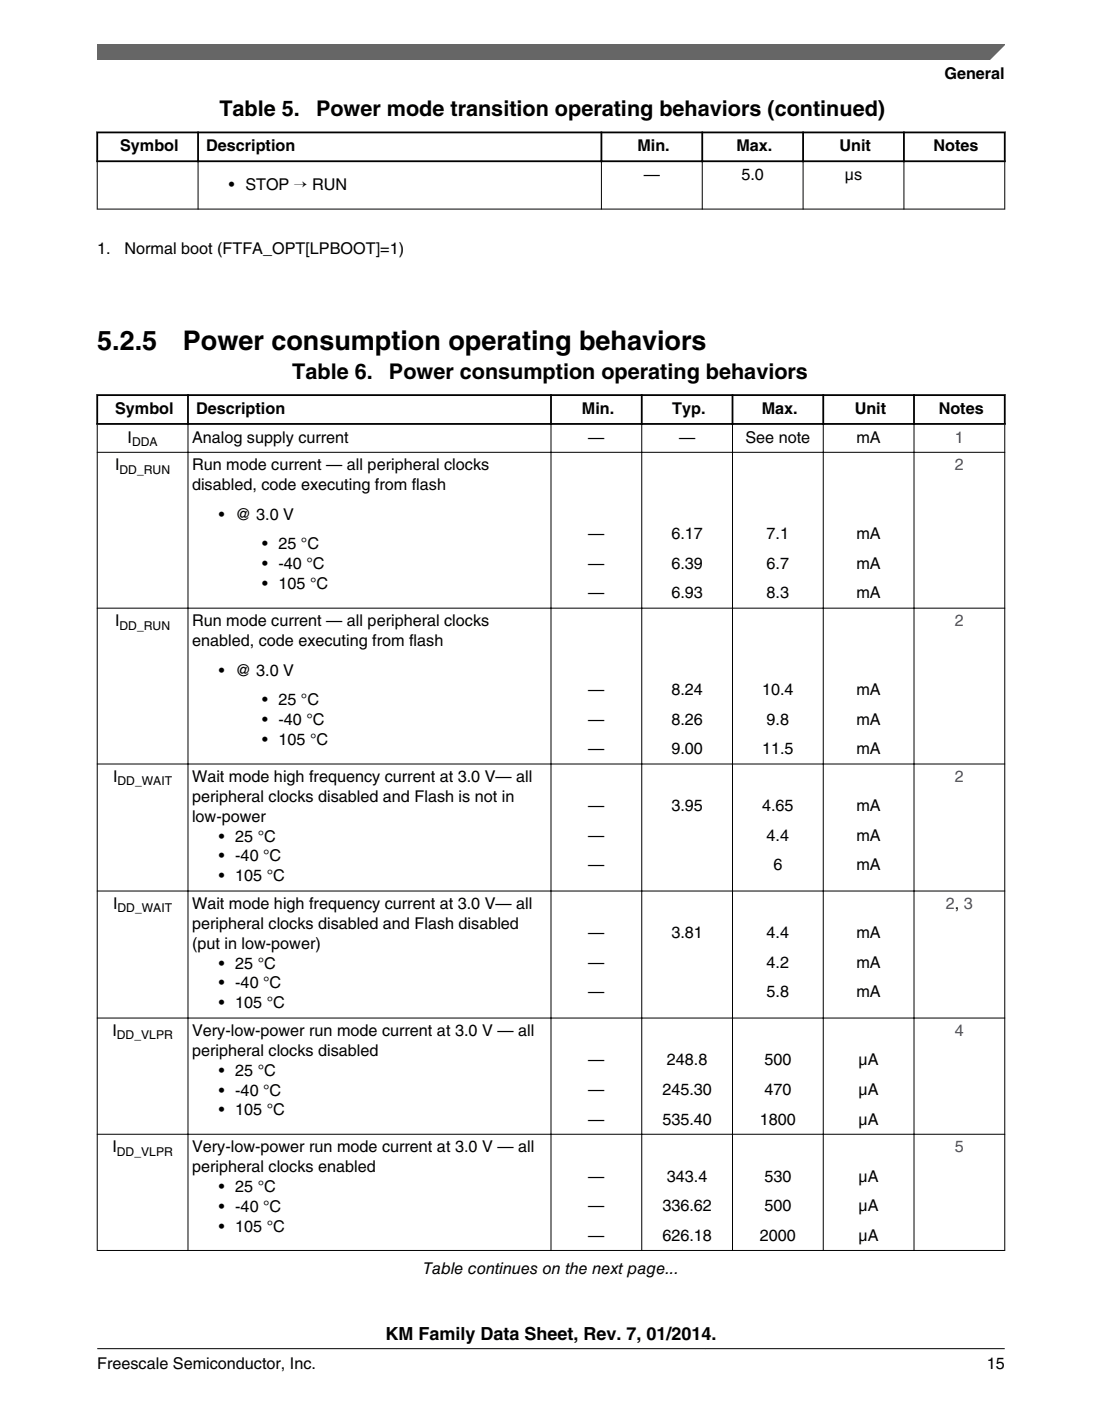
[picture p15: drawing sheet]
<svg xmlns="http://www.w3.org/2000/svg" width="216mm" height="274mm" viewBox="0 0 216 274" stroke-linecap="round" stroke-linejoin="round" font-family="sans-serif">
<defs><g id="words">
<g font-size="5.3">
<text x="19" y="68.5">5.2.5</text>
<text x="35.8" y="68.5">Power consumption operating behaviors</text>
</g>
<g font-size="4.2">
<text x="43" y="22.6">Table 5.</text>
<text x="61.9" y="22.6">Power mode transition operating behaviors (continued)</text>
<text x="57.3" y="74.2">Table 6.</text>
<text x="76.2" y="74.2">Power consumption operating behaviors</text>
</g>
<text font-size="3.5" x="75.5" y="262.3">KM Family Data Sheet, Rev. 7, 01/2014.</text>
<g font-size="3.2">
<text x="185" y="15.5">General</text>
<text x="23.5" y="29.6">Symbol</text>
<text x="40.4" y="29.6">Description</text>
<text x="124.9" y="29.6">Min.</text>
<text x="144.3" y="29.6">Max.</text>
<text x="164.5" y="29.6">Unit</text>
<text x="182.9" y="29.6">Notes</text>
<text x="126.1" y="35.2">—</text>
<text x="145.3" y="35.2">5.0</text>
<text x="165.5" y="35.2">μs</text>
<text x="44.8" y="37.1">• STOP → RUN</text>
<text x="19" y="49.8">1.</text>
<text x="24.4" y="49.8">Normal boot (FTFA_OPT[LPBOOT]=1)</text>
<text x="22.6" y="81">Symbol</text>
<text x="38.4" y="81">Description</text>
<text x="114" y="81">Min.</text>
<text x="131.7" y="81">Typ.</text>
<text x="149.2" y="81">Max.</text>
<text x="167.4" y="81">Unit</text>
<text x="183.9" y="81">Notes</text>
<text x="25" y="86.7">I</text>
<text x="37.6" y="86.7">Analog supply current</text>
<text x="115.3" y="86.7">—</text>
<text x="133" y="86.7">—</text>
<text x="146" y="86.7">See note</text>
<text x="167.8" y="86.7">mA</text>
<text x="22.5" y="92.1">I</text>
<text x="37.6" y="92.1">Run mode current — all peripheral clocks</text>
<text x="37.6" y="96">disabled, code executing from flash</text>
<text x="42.9" y="101.8">• @ 3.0 V</text>
<text x="51.3" y="107.6">• 25 °C</text>
<text x="115.3" y="105.6">—</text>
<text x="131.5" y="105.6">6.17</text>
<text x="150.2" y="105.6">7.1</text>
<text x="167.8" y="105.6">mA</text>
<text x="51.3" y="111.5">• -40 °C</text>
<text x="115.3" y="111.4">—</text>
<text x="131.5" y="111.4">6.39</text>
<text x="150.2" y="111.4">6.7</text>
<text x="167.8" y="111.4">mA</text>
<text x="51.3" y="115.3">• 105 °C</text>
<text x="115.3" y="117.2">—</text>
<text x="131.5" y="117.2">6.93</text>
<text x="150.2" y="117.2">8.3</text>
<text x="167.8" y="117.2">mA</text>
<text x="22.5" y="122.6">I</text>
<text x="37.6" y="122.6">Run mode current — all peripheral clocks</text>
<text x="37.6" y="126.5">enabled, code executing from flash</text>
<text x="42.9" y="132.3">• @ 3.0 V</text>
<text x="115.3" y="136.1">—</text>
<text x="131.5" y="136.1">8.24</text>
<text x="149.3" y="136.1">10.4</text>
<text x="167.8" y="136.1">mA</text>
<text x="51.3" y="138.1">• 25 °C</text>
<text x="51.3" y="142">• -40 °C</text>
<text x="115.3" y="141.9">—</text>
<text x="131.5" y="141.9">8.26</text>
<text x="150.2" y="141.9">9.8</text>
<text x="167.8" y="141.9">mA</text>
<text x="51.3" y="145.9">• 105 °C</text>
<text x="115.3" y="147.7">—</text>
<text x="131.5" y="147.7">9.00</text>
<text x="149.3" y="147.7">11.5</text>
<text x="167.8" y="147.7">mA</text>
<text x="22.1" y="153.2">I</text>
<text x="37.6" y="153.2">Wait mode high frequency current at 3.0 V— all</text>
<text x="37.6" y="157">peripheral clocks disabled and Flash is not in</text>
<text x="37.6" y="160.9">low-power</text>
<text x="115.3" y="158.9">—</text>
<text x="131.5" y="158.9">3.95</text>
<text x="149.3" y="158.9">4.65</text>
<text x="167.8" y="158.9">mA</text>
<text x="42.9" y="164.8">• 25 °C</text>
<text x="115.3" y="164.7">—</text>
<text x="150.2" y="164.7">4.4</text>
<text x="167.8" y="164.7">mA</text>
<text x="42.9" y="168.7">• -40 °C</text>
<text x="42.9" y="172.6">• 105 °C</text>
<text x="115.3" y="170.4">—</text>
<text x="151.5" y="170.4">6</text>
<text x="167.8" y="170.4">mA</text>
<text x="22.1" y="178">I</text>
<text x="37.6" y="178">Wait mode high frequency current at 3.0 V— all</text>
<text x="37.6" y="181.9">peripheral clocks disabled and Flash disabled</text>
<text x="37.6" y="185.8">(put in low-power)</text>
<text x="115.3" y="183.7">—</text>
<text x="131.5" y="183.7">3.81</text>
<text x="150.2" y="183.7">4.4</text>
<text x="167.8" y="183.7">mA</text>
<text x="42.9" y="189.7">• 25 °C</text>
<text x="115.3" y="189.5">—</text>
<text x="150.2" y="189.5">4.2</text>
<text x="167.8" y="189.5">mA</text>
<text x="42.9" y="193.5">• -40 °C</text>
<text x="42.9" y="197.4">• 105 °C</text>
<text x="115.3" y="195.3">—</text>
<text x="150.2" y="195.3">5.8</text>
<text x="167.8" y="195.3">mA</text>
<text x="22" y="202.9">I</text>
<text x="37.6" y="202.9">Very-low-power run mode current at 3.0 V — all</text>
<text x="37.6" y="206.8">peripheral clocks disabled</text>
<text x="115.3" y="208.6">—</text>
<text x="130.6" y="208.6">248.8</text>
<text x="149.8" y="208.6">500</text>
<text x="168.2" y="208.6">μA</text>
<text x="42.9" y="210.7">• 25 °C</text>
<text x="42.9" y="214.5">• -40 °C</text>
<text x="115.3" y="214.4">—</text>
<text x="129.8" y="214.4">245.30</text>
<text x="149.8" y="214.4">470</text>
<text x="168.2" y="214.4">μA</text>
<text x="42.9" y="218.4">• 105 °C</text>
<text x="115.3" y="220.2">—</text>
<text x="129.8" y="220.2">535.40</text>
<text x="148.9" y="220.2">1800</text>
<text x="168.2" y="220.2">μA</text>
<text x="22" y="225.7">I</text>
<text x="37.6" y="225.7">Very-low-power run mode current at 3.0 V — all</text>
<text x="37.6" y="229.5">peripheral clocks enabled</text>
<text x="42.9" y="233.4">• 25 °C</text>
<text x="115.3" y="231.4">—</text>
<text x="130.6" y="231.4">343.4</text>
<text x="149.8" y="231.4">530</text>
<text x="168.2" y="231.4">μA</text>
<text x="42.9" y="237.3">• -40 °C</text>
<text x="115.3" y="237.2">—</text>
<text x="129.8" y="237.2">336.62</text>
<text x="149.8" y="237.2">500</text>
<text x="168.2" y="237.2">μA</text>
<text x="42.9" y="241.2">• 105 °C</text>
<text x="115.3" y="242.9">—</text>
<text x="129.8" y="242.9">626.18</text>
<text x="148.9" y="242.9">2000</text>
<text x="168.2" y="242.9">μA</text>
<text x="82.9" y="249.5">Table continues on the next page...</text>
<text x="19" y="268">Freescale Semiconductor, Inc.</text>
<text x="193.3" y="268">15</text>
</g>
<g font-size="3.2" fill="#00f">
<text x="187.1" y="86.7">1</text>
<text x="187.1" y="92.1">2</text>
<text x="187.1" y="122.6">2</text>
<text x="187.1" y="153.2">2</text>
<text x="185.3" y="178">2, 3</text>
<text x="187.1" y="202.9">4</text>
<text x="187.1" y="225.7">5</text>
</g>
<g font-size="2.4">
<text x="25.9" y="87.3">DDA</text>
<text x="23.4" y="92.8">DD_RUN</text>
<text x="23.4" y="123.3">DD_RUN</text>
<text x="23" y="153.8">DD_WAIT</text>
<text x="23" y="178.7">DD_WAIT</text>
<text x="22.9" y="203.5">DD_VLPR</text>
<text x="22.9" y="226.3">DD_VLPR</text>
</g>
</g></defs>
<path d="M18.9 25.9h178.1M18.9 31.6h178.1M19 25.8v5.9M38.8 25.8v5.9M117.8 25.8v5.9M137.6 25.8v5.9M157.3 25.8v5.9M177.1 25.8v5.9M196.8 25.8v5.9" fill="none" stroke="#000" stroke-width=".35"/>
<path d="M19 31.7v9.3M38.8 31.4v9.6M117.8 31.4v9.6M137.6 31.4v9.6M157.3 31.4v9.6M177.1 31.4v9.6M196.8 31.7v9.3M19 40.9h177.9" fill="none" stroke="#000" stroke-width=".2"/>
<g fill="#fff">
<path d="M19.1 70.7h177.8v179.9h-177.8z" fill-rule="evenodd"/>
<path d="M19.2 77.5h17.5v5.3h-17.5z" fill-rule="evenodd"/>
<path d="M37 77.5h70.8v5.3h-70.8z" fill-rule="evenodd"/>
<path d="M108.1 77.5h17.5v5.3h-17.5z" fill-rule="evenodd"/>
<path d="M125.9 77.5h17.4v5.3h-17.4z" fill-rule="evenodd"/>
<path d="M143.7 77.5h17.4v5.3h-17.4z" fill-rule="evenodd"/>
<path d="M161.5 77.5h17.4v5.3h-17.4z" fill-rule="evenodd"/>
<path d="M179.2 77.5h17.5v5.3h-17.5z" fill-rule="evenodd"/>
<path d="M19.1 83.2h17.6v5.3h-17.6z" fill-rule="evenodd"/>
<path d="M36.9 83.2h71v5.3h-71z" fill-rule="evenodd"/>
<path d="M108 83.2h17.6v5.3h-17.6z" fill-rule="evenodd"/>
<path d="M125.8 83.2h17.6v5.3h-17.6z" fill-rule="evenodd"/>
<path d="M143.6 83.2h17.6v5.3h-17.6z" fill-rule="evenodd"/>
<path d="M161.4 83.2h17.6v5.3h-17.6z" fill-rule="evenodd"/>
<path d="M179.2 83.2h17.6v5.3h-17.6z" fill-rule="evenodd"/>
<path d="M19.1 88.7h17.6v30.3h-17.6z" fill-rule="evenodd"/>
<path d="M36.9 88.7h71v30.3h-71z" fill-rule="evenodd"/>
<path d="M108 88.7h17.6v30.3h-17.6z" fill-rule="evenodd"/>
<path d="M125.8 88.7h17.6v30.3h-17.6z" fill-rule="evenodd"/>
<path d="M143.6 88.7h17.6v30.3h-17.6z" fill-rule="evenodd"/>
<path d="M161.4 88.7h17.6v30.3h-17.6z" fill-rule="evenodd"/>
<path d="M179.2 88.7h17.6v30.3h-17.6z" fill-rule="evenodd"/>
<path d="M19.1 119.2h17.6v30.3h-17.6z" fill-rule="evenodd"/>
<path d="M36.9 119.2h71v30.3h-71z" fill-rule="evenodd"/>
<path d="M108 119.2h17.6v30.3h-17.6z" fill-rule="evenodd"/>
<path d="M125.8 119.2h17.6v30.3h-17.6z" fill-rule="evenodd"/>
<path d="M143.6 119.2h17.6v30.3h-17.6z" fill-rule="evenodd"/>
<path d="M161.4 119.2h17.6v30.3h-17.6z" fill-rule="evenodd"/>
<path d="M179.2 119.2h17.6v30.3h-17.6z" fill-rule="evenodd"/>
<path d="M19.1 149.7h17.6v24.7h-17.6z" fill-rule="evenodd"/>
<path d="M36.9 149.7h71v24.7h-71z" fill-rule="evenodd"/>
<path d="M108 149.7h17.6v24.7h-17.6z" fill-rule="evenodd"/>
<path d="M125.8 149.7h17.6v24.7h-17.6z" fill-rule="evenodd"/>
<path d="M143.6 149.7h17.6v24.7h-17.6z" fill-rule="evenodd"/>
<path d="M161.4 149.7h17.6v24.7h-17.6z" fill-rule="evenodd"/>
<path d="M179.2 149.7h17.6v24.7h-17.6z" fill-rule="evenodd"/>
<path d="M19.1 174.6h17.6v24.6h-17.6z" fill-rule="evenodd"/>
<path d="M36.9 174.6h71v24.6h-71z" fill-rule="evenodd"/>
<path d="M108 174.6h17.6v24.6h-17.6z" fill-rule="evenodd"/>
<path d="M125.8 174.6h17.6v24.6h-17.6z" fill-rule="evenodd"/>
<path d="M143.6 174.6h17.6v24.6h-17.6z" fill-rule="evenodd"/>
<path d="M161.4 174.6h17.6v24.6h-17.6z" fill-rule="evenodd"/>
<path d="M179.2 174.6h17.6v24.6h-17.6z" fill-rule="evenodd"/>
<path d="M19.1 199.4h17.6v22.6h-17.6z" fill-rule="evenodd"/>
<path d="M36.9 199.4h71v22.6h-71z" fill-rule="evenodd"/>
<path d="M108 199.4h17.6v22.6h-17.6z" fill-rule="evenodd"/>
<path d="M125.8 199.4h17.6v22.6h-17.6z" fill-rule="evenodd"/>
<path d="M143.6 199.4h17.6v22.6h-17.6z" fill-rule="evenodd"/>
<path d="M161.4 199.4h17.6v22.6h-17.6z" fill-rule="evenodd"/>
<path d="M179.2 199.4h17.6v22.6h-17.6z" fill-rule="evenodd"/>
<path d="M19.1 222.2h17.6v22.6h-17.6z" fill-rule="evenodd"/>
<path d="M36.9 222.2h71v22.6h-71z" fill-rule="evenodd"/>
<path d="M108 222.2h17.6v22.6h-17.6z" fill-rule="evenodd"/>
<path d="M125.8 222.2h17.6v22.6h-17.6z" fill-rule="evenodd"/>
<path d="M143.6 222.2h17.6v22.6h-17.6z" fill-rule="evenodd"/>
<path d="M161.4 222.2h17.6v22.6h-17.6z" fill-rule="evenodd"/>
<path d="M179.2 222.2h17.6v22.6h-17.6z" fill-rule="evenodd"/>
</g>
<path d="M18.9 77.4h178.1M19 77.2v6M36.8 77.2v6M107.9 77.2v6M125.7 77.2v6M143.5 77.2v6M161.3 77.2v6M179.1 77.2v6M196.8 77.2v6M18.9 83h178.1" fill="none" stroke="#000" stroke-width=".35"/>
<g fill="none" stroke="#000" stroke-width=".2">
<path d="M19 88.6h177.9M19 83.1v161.8M36.8 82.8v162.1M107.9 82.8v162.1M125.7 82.8v162.1M143.5 82.8v162.1M161.3 82.8v162.1M179.1 82.8v162.1M196.8 83.1v161.8M19 119.1h177.9M19 149.6h177.9M19 174.5h177.9"/>
<path d="M19 199.3h177.9M19 222.1h177.9M19 244.8h177.9"/>
</g>
<path d="M19 8.7h177.8l-5.6 3h-172.2z" fill="#666"/>
<path d="M19 11.7v-3h177.8l-3 3" fill="none" stroke="#666" stroke-width=".28"/>
<path d="M19 264.1h177.8" fill="none" stroke="#000" stroke-width=".2"/>
<use href="#words"/>
</svg>
